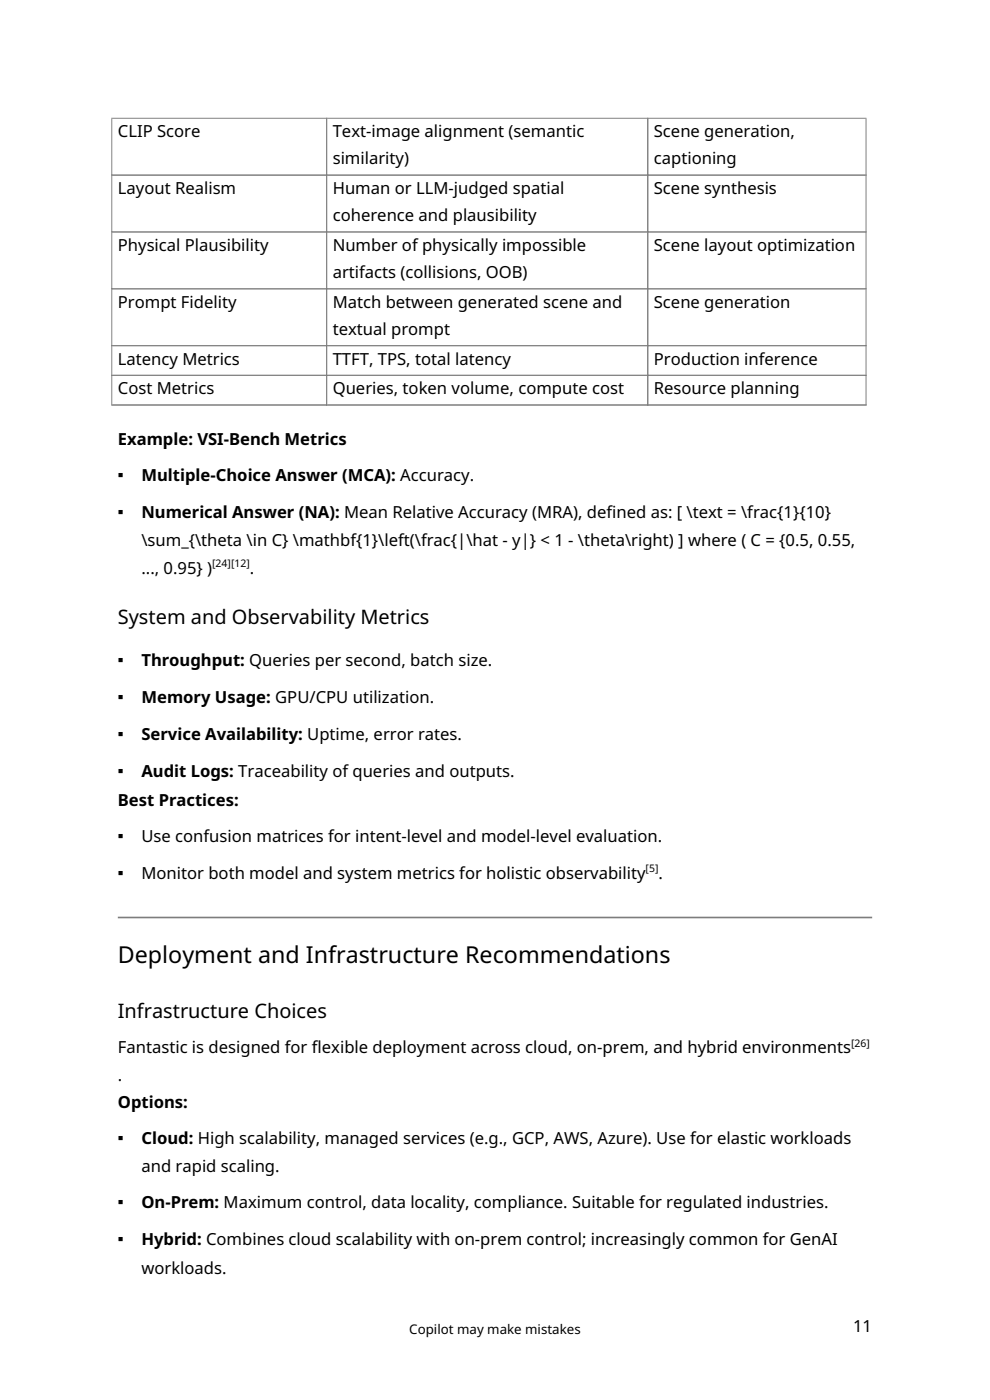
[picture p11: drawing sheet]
<svg xmlns="http://www.w3.org/2000/svg" width="210mm" height="297mm" viewBox="0 0 210 297" stroke-linecap="round" stroke-linejoin="round" font-family="sans-serif">
<defs><g id="words">
<text font-size="4.9" x="25" y="204.3">Deployment and Infrastructure Recommendations</text>
<g font-size="4.2">
<text x="25" y="132.4">System and Observability Metrics</text>
<text x="25" y="215.9">Infrastructure Choices</text>
</g>
<g font-size="3.5">
<text x="25" y="29.1">CLIP Score</text>
<text x="70.6" y="29.1">Text-image alignment (semantic</text>
<text x="138.7" y="29.1">Scene generation,</text>
<text x="70.6" y="34.9">similarity)</text>
<text x="138.7" y="34.9">captioning</text>
<text x="25" y="41.2">Layout Realism</text>
<text x="70.6" y="41.2">Human or LLM-judged spatial</text>
<text x="138.7" y="41.2">Scene synthesis</text>
<text x="70.6" y="47">coherence and plausibility</text>
<text x="25" y="53.2">Physical Plausibility</text>
<text x="70.6" y="53.2">Number of physically impossible</text>
<text x="138.7" y="53.2">Scene layout optimization</text>
<text x="70.6" y="59">artifacts (collisions, OOB)</text>
<text x="25" y="65.3">Prompt Fidelity</text>
<text x="70.6" y="65.3">Match between generated scene and</text>
<text x="138.7" y="65.3">Scene generation</text>
<text x="70.6" y="71.1">textual prompt</text>
<text x="25" y="77.4">Latency Metrics</text>
<text x="70.6" y="77.4">TTFT, TPS, total latency</text>
<text x="138.7" y="77.4">Production inference</text>
<text x="25" y="83.7">Cost Metrics</text>
<text x="70.6" y="83.7">Queries, token volume, compute cost</text>
<text x="138.7" y="83.7">Resource planning</text>
<text x="25" y="94.4">Example: VSI-Bench Metrics</text>
<text x="25" y="102">▪</text>
<text x="30" y="102">Multiple-Choice Answer (MCA): Accuracy.</text>
<text x="25" y="109.9">▪</text>
<text x="30" y="109.9">Numerical Answer (NA): Mean Relative Accuracy (MRA), defined as: [ \text = \frac{1}{10}</text>
<text x="30" y="115.9">\sum_{\theta \in C} \mathbf{1}\left(\frac{|\hat - y|} &lt; 1 - \theta\right) ] where ( C = {0.5, 0.55,</text>
<text x="30" y="121.7">..., 0.95} )</text>
<text x="53" y="121.7">.</text>
<text x="25" y="141.2">▪</text>
<text x="30" y="141.2">Throughput: Queries per second, batch size.</text>
<text x="25" y="149.1">▪</text>
<text x="30" y="149.1">Memory Usage: GPU/CPU utilization.</text>
<text x="25" y="157">▪</text>
<text x="30" y="157">Service Availability: Uptime, error rates.</text>
<text x="25" y="164.9">▪</text>
<text x="30" y="164.9">Audit Logs: Traceability of queries and outputs.</text>
<text x="25" y="170.9">Best Practices:</text>
<text x="25" y="178.6">▪</text>
<text x="30" y="178.6">Use confusion matrices for intent-level and model-level evaluation.</text>
<text x="25" y="186.5">▪</text>
<text x="30" y="186.5">Monitor both model and system metrics for holistic observability</text>
<text x="139.7" y="186.5">.</text>
<text x="25" y="223.5">Fantastic is designed for flexible deployment across cloud, on-prem, and hybrid environments</text>
<text x="25" y="229.2">.</text>
<text x="25" y="235">Options:</text>
<text x="25" y="242.7">▪</text>
<text x="30" y="242.7">Cloud: High scalability, managed services (e.g., GCP, AWS, Azure). Use for elastic workloads</text>
<text x="30" y="248.7">and rapid scaling.</text>
<text x="25" y="256.3">▪</text>
<text x="30" y="256.3">On-Prem: Maximum control, data locality, compliance. Suitable for regulated industries.</text>
<text x="25" y="264.2">▪</text>
<text x="30" y="264.2">Hybrid: Combines cloud scalability with on-prem control; increasingly common for GenAI</text>
<text x="30" y="270.2">workloads.</text>
<text x="181" y="282.5">11</text>
</g>
<text font-size="2.8" x="86.8" y="283">Copilot may make mistakes</text>
<g font-size="2.2">
<text x="45" y="120.3">[24][12]</text>
<text x="137" y="185.1">[5]</text>
<text x="180.5" y="222.1">[26]</text>
</g>
</g></defs>
<path d="M23.6 37.1h160.2M23.6 25.1h160.2M23.7 25.2v60.8M69.3 25.2v60.8M137.4 25.2v60.8M183.7 25.2v60.8M23.6 49.2h160.2M23.6 61.3h160.2M23.6 73.3h160.2M23.6 79.6h160.2M23.6 85.9h160.2" fill="none" stroke="#808080" stroke-width=".21"/>
<path d="M25 194.6h160" fill="none" stroke="#808080" stroke-width=".35"/>
<use href="#words"/>
</svg>
